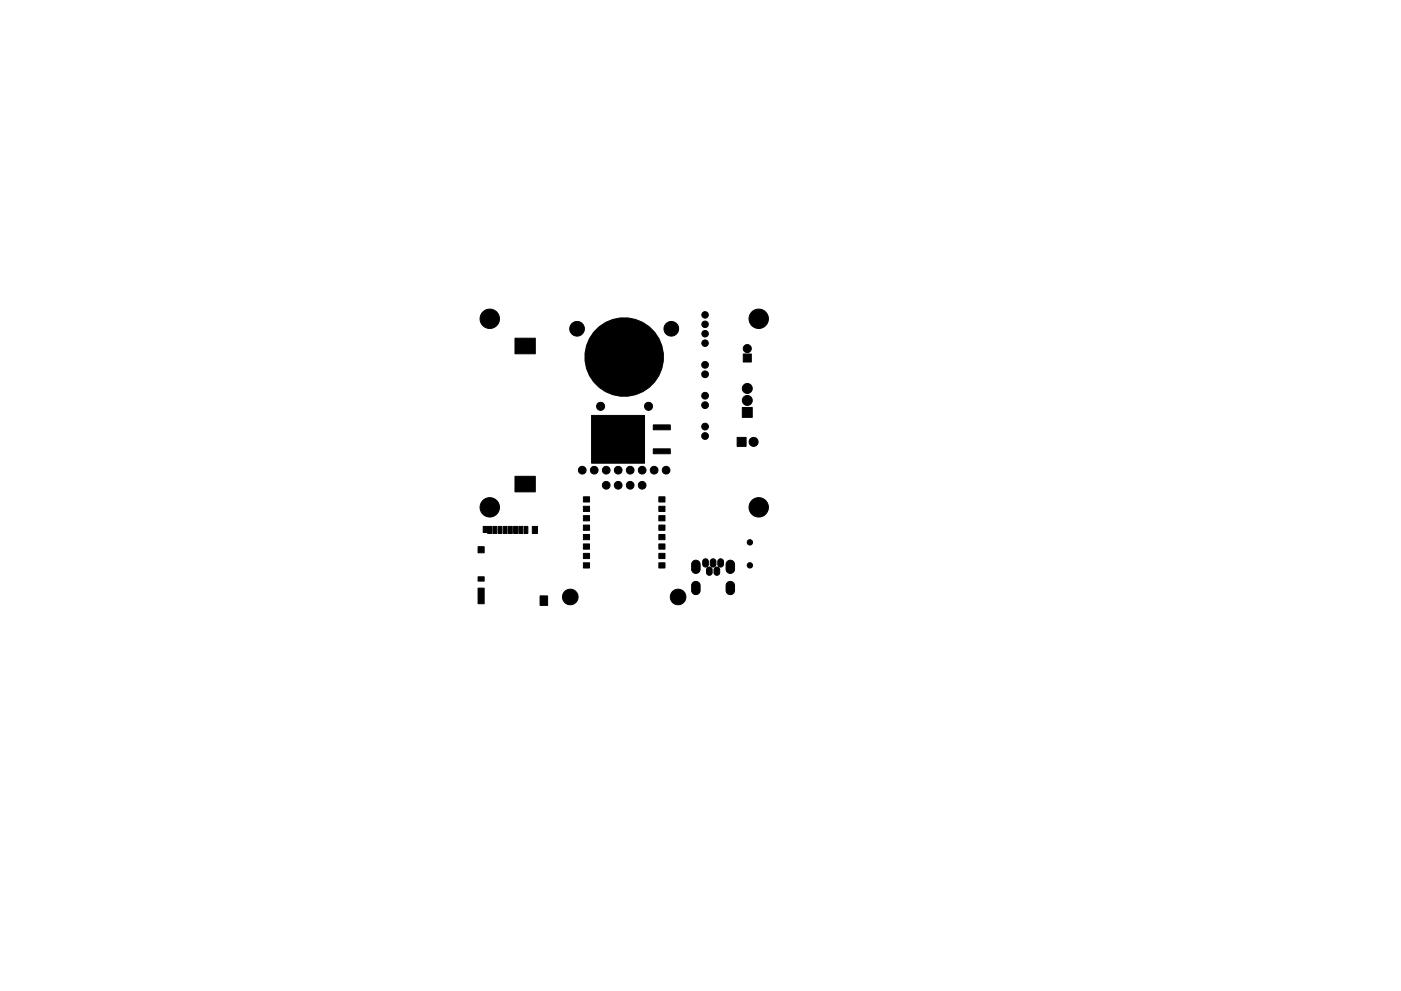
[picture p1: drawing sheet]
<svg xmlns="http://www.w3.org/2000/svg" width="297mm" height="210mm" viewBox="0 0 297 210" stroke-linecap="round" stroke-linejoin="round" font-family="sans-serif">
<g fill="#000" stroke="#000" stroke-width=".21">
<path d="M109.2 71.8h4.3v3.3h-4.3zM157.6 75.1h1.7v1.7h-1.7zM125.4 88.1h11.3v10.2h-11.3zM138.5 95.2h3.6v1.1h-3.6zM138.5 90.1h3.6v1.1h-3.6zM156.3 92.8h1.9v1.9h-1.9zM157.4 86.4h2.1v2.1h-2.1zM101.4 116h1.3v1.3h-1.3zM102.4 111.7h1.8v1.5l-1.8-.2zM104.5 111.7h.8v1.5h-.8zM105.6 111.7h.8v1.5h-.8zM106.7 111.7h.8v1.5h-.8z"/>
<path d="M107.8 111.7h.8v1.5h-.8zM108.9 111.7h.8v1.5h-.8zM110 111.7h.8v1.5h-.8zM111.1 111.7h.8v1.5h-.8zM109.2 101.1h4.3v3.3h-4.3zM112.9 111.7h1.1v1.5h-1.1zM123.7 117.4h1.3v1.1h-1.3zM123.7 115.4h1.3v1.1h-1.3zM123.7 113.4h1.3v1.1h-1.3zM123.7 111.4h1.3v1.1h-1.3zM123.7 109.4h1.3v1.1h-1.3zM123.7 107.4h1.3v1.1h-1.3z"/>
<path d="M123.7 105.4h1.3v1.1h-1.3zM139.7 117.4h1.3v1.1h-1.3zM139.7 115.4h1.3v1.1h-1.3zM139.7 113.4h1.3v1.1h-1.3zM139.7 111.4h1.3v1.1h-1.3zM139.7 109.4h1.3v1.1h-1.3zM139.7 107.4h1.3v1.1h-1.3zM139.7 105.4h1.3v1.1h-1.3zM146.9 119.1l.1-.1a.9 .9 0 0 1 1.4 .7v1.1a.9 .9 0 0 1-.9 .9 .9 .9 0 0 1-.9-.9l.1-1.2zM149.2 118.7a.6 .6 0 0 1 .6-.1 .6 .6 0 0 1 .4 .5v.6a.6 .6 0 0 1-.6 .6 .6 .6 0 0 1-.6-.6v-.7zM150.8 118.7a.6 .6 0 0 1 .6-.1 .6 .6 0 0 1 .4 .5v.6a.6 .6 0 0 1-.6 .6 .6 .6 0 0 1-.6-.6v-.7zM152.4 118.7a.6 .6 0 0 1 .6-.1 .6 .6 0 0 1 .4 .5v.6a.6 .6 0 0 1-.6 .6 .6 .6 0 0 1-.6-.6v-.7z"/>
<path d="M154.2 119.1l.1-.1a.9 .9 0 0 1 1.4 .7v1.1a.9 .9 0 0 1-.9 .9 .9 .9 0 0 1-.9-.9l.1-1.2zM101.4 124.8h1.3v3.3h-1.3zM101.4 122.4h1.3v.9h-1.3zM114.5 126.4h1.6v2h-1.6zM123.7 119.4h1.3v1.1h-1.3zM139.7 119.4h1.3v1.1h-1.3zM146.9 123.6a.9 .9 0 0 1 1-.2 .9 .9 0 0 1 .5 .8v1.1a.9 .9 0 0 1-.9 .9 .9 .9 0 0 1-.9-.9l.1-1.2zM150 120.4h.2a.57 .57 0 0 1 .8 .5v.6a.6 .6 0 0 1-.6 .6 .6 .6 0 0 1-.6-.6v-.7zM151.6 120.4h.2a.57 .57 0 0 1 .8 .5v.6a.6 .6 0 0 1-.6 .6 .6 .6 0 0 1-.6-.6v-.7zM154.2 123.6a.9 .9 0 0 1 1-.2 .9 .9 0 0 1 .5 .8v1.1a.9 .9 0 0 1-.9 .9 .9 .9 0 0 1-.9-.9l.1-1.2z"/>
<circle cx="103.8" cy="67.6" r="2.06"/>
<circle cx="122.3" cy="69.8" r="1.56"/>
<circle cx="132.3" cy="75.8" r="8.3"/>
<circle cx="142.3" cy="69.8" r="1.56"/>
<circle cx="149.5" cy="66.8" r=".69"/>
<circle cx="149.5" cy="70.8" r=".69"/>
<circle cx="149.5" cy="68.8" r=".69"/>
<circle cx="149.5" cy="79.4" r=".71"/>
<circle cx="149.5" cy="77.4" r=".71"/>
<circle cx="149.5" cy="72.8" r=".69"/>
<circle cx="158.4" cy="74" r=".86"/>
<circle cx="160.9" cy="67.6" r="2.06"/>
<circle cx="123.5" cy="99.8" r=".82"/>
<circle cx="126" cy="99.8" r=".82"/>
<circle cx="127.3" cy="86.2" r=".86"/>
<circle cx="128.5" cy="99.8" r=".82"/>
<circle cx="131.1" cy="99.8" r=".82"/>
<circle cx="133.6" cy="99.8" r=".82"/>
<circle cx="136.2" cy="99.8" r=".82"/>
<circle cx="137.5" cy="86.2" r=".86"/>
<circle cx="138.7" cy="99.8" r=".82"/>
<circle cx="141.2" cy="99.8" r=".82"/>
<circle cx="149.5" cy="86" r=".71"/>
<circle cx="149.5" cy="84" r=".71"/>
<circle cx="149.5" cy="92.5" r=".71"/>
<circle cx="149.5" cy="90.5" r=".71"/>
<circle cx="158.4" cy="85" r="1.06"/>
<circle cx="158.4" cy="82.4" r="1.06"/>
<circle cx="159.8" cy="93.8" r=".96"/>
<circle cx="103.8" cy="107.6" r="2.06"/>
<circle cx="128.5" cy="103" r=".82"/>
<circle cx="131.1" cy="103" r=".82"/>
<circle cx="133.6" cy="103" r=".82"/>
<circle cx="136.1" cy="103" r=".82"/>
<circle cx="159" cy="115.1" r=".57"/>
<circle cx="159" cy="119.9" r=".57"/>
<circle cx="160.9" cy="107.6" r="2.06"/>
<circle cx="120.9" cy="126.7" r="1.66"/>
<circle cx="143.8" cy="126.7" r="1.66"/>
</g>
</svg>
